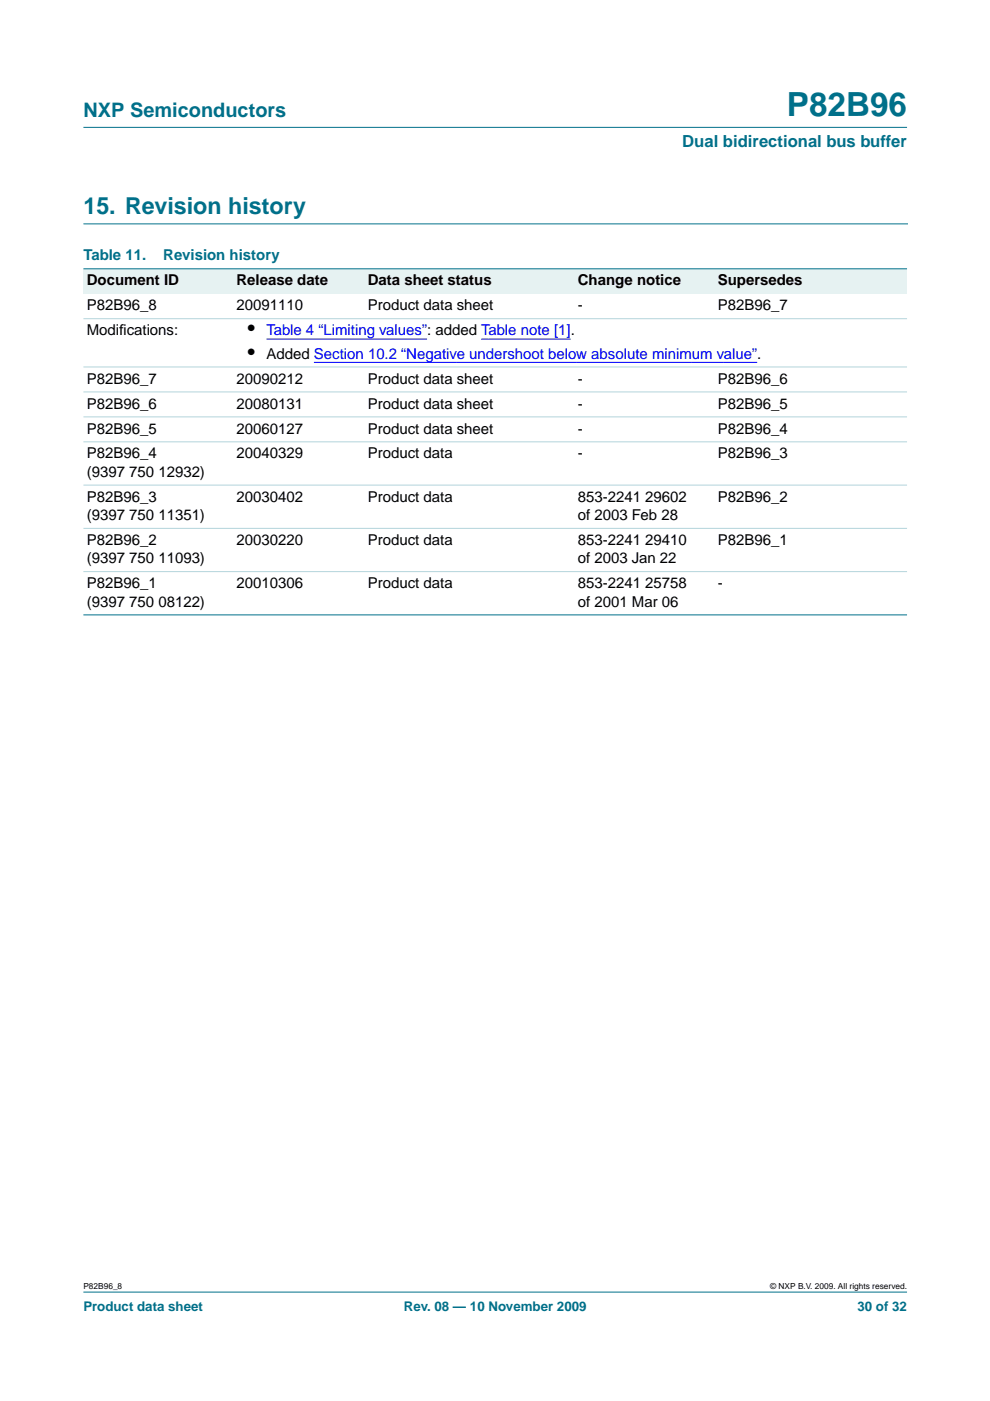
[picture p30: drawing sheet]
<svg xmlns="http://www.w3.org/2000/svg" width="210mm" height="297mm" viewBox="0 0 210 297" stroke-linecap="round" stroke-linejoin="round" font-family="sans-serif">
<defs><g id="words">
<text font-size="7.1" fill="#00708a" x="166.8" y="24.7">P82B96</text>
<text font-size="4.9" fill="#00708a" x="17.7" y="45.5">15. Revision history</text>
<text font-size="4.2" fill="#00708a" x="17.7" y="24.9">NXP Semiconductors</text>
<g font-size="4.2">
<text x="52.6" y="71.1">•</text>
<text x="52.6" y="76">•</text>
</g>
<text font-size="3.5" fill="#00708a" x="144.7" y="31.1">Dual bidirectional bus buffer</text>
<g font-size="3.2" fill="#00708a">
<text x="17.7" y="55.2">Table 11.</text>
<text x="34.6" y="55.2">Revision history</text>
</g>
<g font-size="3.2">
<text x="18.4" y="60.5">Document ID</text>
<text x="18.4" y="65.8">P82B96_8</text>
<text x="50.1" y="60.5">Release date</text>
<text x="50.1" y="65.8">20091110</text>
<text x="78" y="60.5">Data sheet status</text>
<text x="78" y="65.8">Product data sheet</text>
<text x="122.5" y="60.5">Change notice</text>
<text x="122.5" y="65.8">-</text>
<text x="152.2" y="60.5">Supersedes</text>
<text x="152.2" y="65.8">P82B96_7</text>
<text x="18.4" y="71.1">Modif</text>
<text x="25.3" y="71.1">ications:</text>
<text x="56.5" y="76">Added Section 10.2 “Negative undershoot below absolute minimum value”.</text>
<text x="18.4" y="81.3">P82B96_7</text>
<text x="50.1" y="81.3">20090212</text>
<text x="78" y="81.3">Product data sheet</text>
<text x="122.5" y="81.3">-</text>
<text x="152.2" y="81.3">P82B96_6</text>
<text x="18.4" y="86.6">P82B96_6</text>
<text x="50.1" y="86.6">20080131</text>
<text x="78" y="86.6">Product data sheet</text>
<text x="122.5" y="86.6">-</text>
<text x="152.2" y="86.6">P82B96_5</text>
<text x="18.4" y="91.9">P82B96_5</text>
<text x="50.1" y="91.9">20060127</text>
<text x="78" y="91.9">Product data sheet</text>
<text x="122.5" y="91.9">-</text>
<text x="152.2" y="91.9">P82B96_4</text>
<text x="18.4" y="97.2">P82B96_4</text>
<text x="18.4" y="101.1">(9397 750 12932)</text>
<text x="50.1" y="97.2">20040329</text>
<text x="78" y="97.2">Product data</text>
<text x="122.5" y="97.2">-</text>
<text x="152.2" y="97.2">P82B96_3</text>
<text x="18.4" y="106.4">P82B96_3</text>
<text x="50.1" y="106.4">20030402</text>
<text x="78" y="106.4">Product data</text>
<text x="122.5" y="106.4">853-2241 29602</text>
<text x="152.2" y="106.4">P82B96_2</text>
<text x="18.4" y="110.3">(9397 750 11351)</text>
<text x="122.5" y="110.3">of 2003 Feb 28</text>
<text x="18.4" y="115.6">P82B96_2</text>
<text x="18.4" y="119.4">(9397 750 11093)</text>
<text x="50.1" y="115.6">20030220</text>
<text x="78" y="115.6">Product data</text>
<text x="122.5" y="119.4">of 2003 Jan 22</text>
<text x="122.5" y="115.6">853-2241 29410</text>
<text x="152.2" y="115.6">P82B96_1</text>
<text x="18.4" y="124.7">P82B96_1</text>
<text x="50.1" y="124.7">20010306</text>
<text x="78" y="124.7">Product data</text>
<text x="122.5" y="124.7">853-2241 25758</text>
<text x="152.2" y="124.7">-</text>
<text x="18.4" y="128.6">(9397 750 08122)</text>
<text x="122.5" y="128.6">of 2001 Mar 06</text>
</g>
<text font-size="3.2" fill="#00f" x="56.5" y="71.1">Table 4 “Limiting values”: added Table note [1].</text>
<g font-size="2.8" fill="#00708a">
<text x="17.7" y="278">Product data sheet</text>
<text x="85.6" y="278">Rev. 08 — 10 November 2009</text>
<text x="181.8" y="278">30 of 32</text>
</g>
<g font-size="1.8">
<text x="17.7" y="273.4">P82B96_8</text>
<text x="163.3" y="273.4">© NXP B.V. 2009. All rights reserved.</text>
</g>
</g></defs>
<g fill="#00708a" stroke="#00708a" stroke-width=".21">
<path d="M17.7 273.9h174.6z"/>
<path d="M17.7 27h174.6z"/>
</g>
<path d="M17.7 47.5h174.7" fill="none" stroke="#00708a" stroke-width=".21"/>
<g fill="#e6f2f2">
<path d="M17.7 57h31.7v5.3h-31.7z" fill-rule="evenodd"/>
<path d="M49.4 57h27.9v5.3h-27.9z" fill-rule="evenodd"/>
<path d="M77.3 57h44.5v5.3h-44.5z" fill-rule="evenodd"/>
<path d="M121.8 57h29.7v5.3h-29.7z" fill-rule="evenodd"/>
<path d="M151.5 57h40.8v5.3h-40.8z" fill-rule="evenodd"/>
</g>
<path d="M56.5 71.9h34.1M66.6 76.8h93.9M102 71.9h19" fill="none" stroke="#00f" stroke-width=".21"/>
<g fill="#00708a" stroke="#00708a" stroke-width=".21">
<path d="M17.7 57h174.6z"/>
<path d="M17.7 130.4h174.6z"/>
</g>
<g fill="#b3d4db" stroke="#b3d4db" stroke-width=".21">
<path d="M17.7 67.6h174.6z"/>
<path d="M17.7 77.8h174.6z"/>
<path d="M17.7 83.1h174.6z"/>
<path d="M17.7 88.4h174.6z"/>
<path d="M17.7 93.7h174.6z"/>
<path d="M17.7 102.9h174.6z"/>
<path d="M17.7 112h174.6z"/>
<path d="M17.7 121.2h174.6z"/>
</g>
<use href="#words"/>
</svg>
